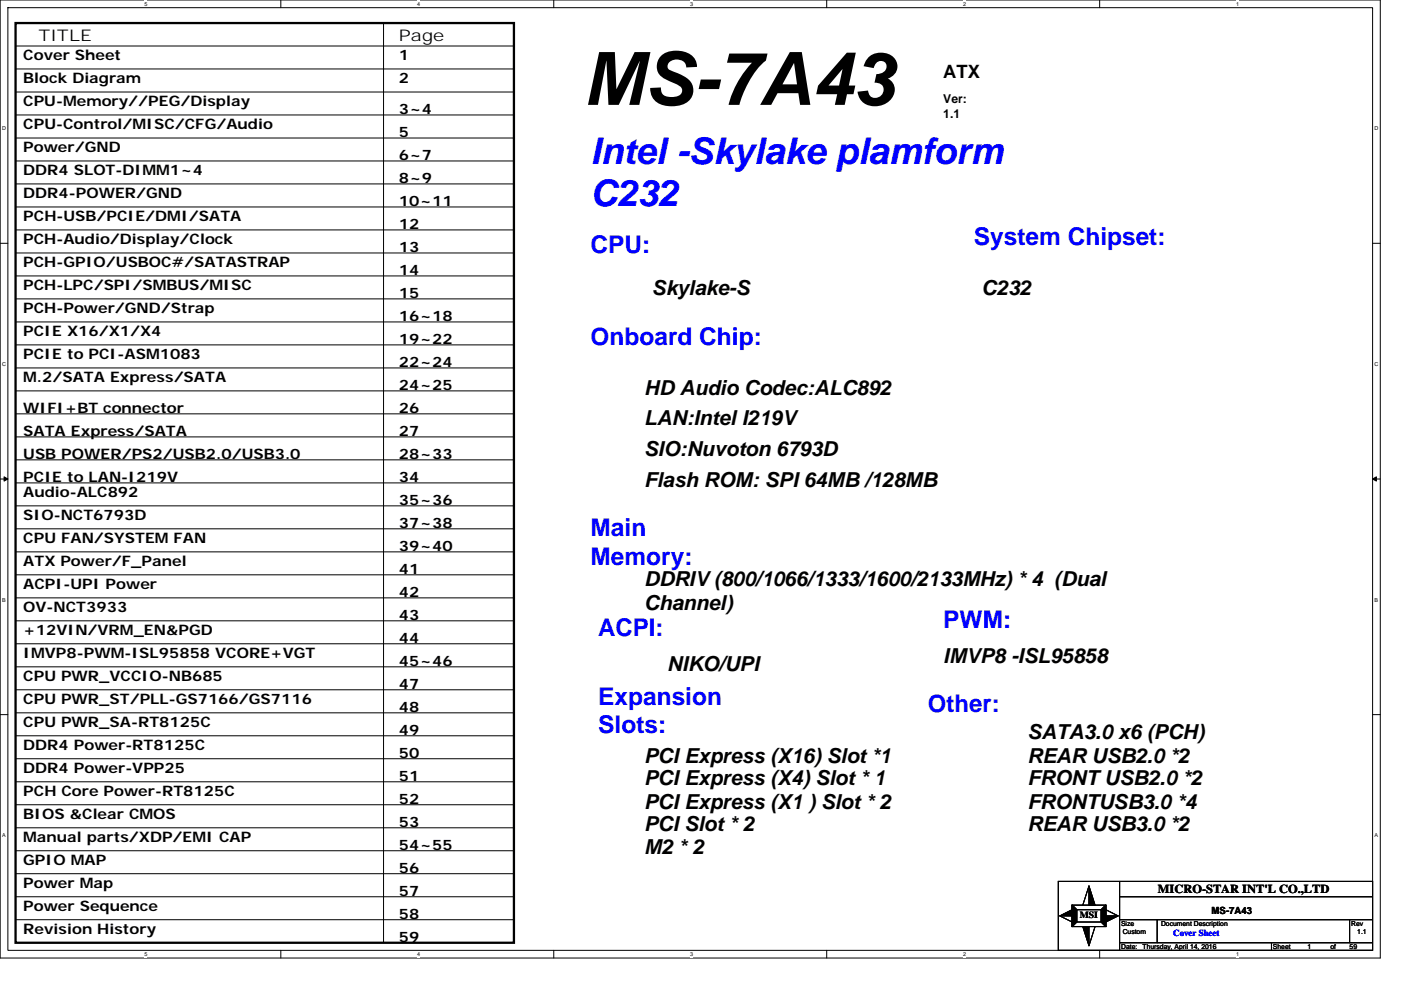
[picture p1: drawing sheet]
<svg xmlns="http://www.w3.org/2000/svg" width="297mm" height="210mm" viewBox="0 0 297 210" stroke-linecap="round" stroke-linejoin="round" font-family="sans-serif">
<defs><g id="words">
<text font-size="15.6" x="123.6" y="22.2">MS-7A43</text>
<g font-size="7.8" fill="#00f">
<text x="125.2" y="34.7">Intel -Skylake plamform</text>
<text x="125.2" y="43.6">C232</text>
</g>
<g font-size="5.2" fill="#00f">
<text x="125.2" y="53.6">CPU:</text>
<text x="206.5" y="51.9">System Chipset:</text>
<text x="125.2" y="73.1">Onboard Chip:</text>
<text x="125.2" y="113.7">Main</text>
<text x="125.2" y="119.8">Memory:</text>
<text x="126.8" y="134.9">ACPI:</text>
<text x="200" y="133.2">PWM:</text>
<text x="126.8" y="149.5">Expansion</text>
<text x="126.8" y="155.6">Slots:</text>
<text x="196.7" y="151.1">Other:</text>
</g>
<g font-size="4.4">
<text x="138.2" y="62.6">Skylake-S</text>
<text x="208.1" y="62.6">C232</text>
<text x="136.6" y="83.7">HD Audio Codec:ALC892</text>
<text x="136.6" y="90.2">LAN:Intel I219V</text>
<text x="136.6" y="96.7">SIO:Nuvoton 6793D</text>
<text x="136.6" y="103.2">Flash ROM: SPI 64MB /128MB</text>
<text x="136.6" y="124.3">DDRIV (800/1066/1333/1600/2133MHz) * 4 (Dual</text>
<text x="136.6" y="129.5">Channel)</text>
<text x="141.5" y="142.2">NIKO/UPI</text>
<text x="200" y="140.6">IMVP8 -ISL95858</text>
<text x="136.6" y="161.7">PCI Express (X16) Slot *1</text>
<text x="217.9" y="161.7">REAR USB2.0 *2</text>
<text x="217.9" y="156.8">SATA3.0 x6 (PCH)</text>
<text x="136.6" y="166.6">PCI Express (X4) Slot * 1</text>
<text x="217.9" y="166.6">FRONT USB2.0 *2</text>
<text x="136.6" y="171.5">PCI Express (X1 ) Slot * 2</text>
<text x="217.9" y="171.5">FRONTUSB3.0 *4</text>
<text x="136.6" y="176.4">PCI Slot * 2</text>
<text x="217.9" y="176.4">REAR USB3.0 *2</text>
<text x="136.6" y="181.2">M2 * 2</text>
</g>
<text font-size="3.9" x="200" y="16.6">ATX</text>
<g font-size="3.4">
<text x="8.2" y="8.6">TITLE</text>
<text x="84.6" y="8.6">Page</text>
</g>
<g font-size="3.1">
<text x="4.9" y="17.7">Block Diagram</text>
<text x="4.9" y="12.8">Cover Sheet</text>
<text x="84.6" y="17.7">2</text>
<text x="84.6" y="12.8">1</text>
<text x="4.9" y="22.6">CPU-Memory//PEG/Display</text>
<text x="4.9" y="27.5">CPU-Control/MISC/CFG/Audio</text>
<text x="84.6" y="24.2">3~4</text>
<text x="84.6" y="29.1">5</text>
<text x="4.9" y="32.3">Power/GND</text>
<text x="84.6" y="34">6~7</text>
<text x="4.9" y="37.2">DDR4 SLOT-DIMM1~4</text>
<text x="84.6" y="38.8">8~9</text>
<text x="4.9" y="42.1">DDR4-POWER/GND</text>
<text x="4.9" y="47">PCH-USB/PCIE/DMI/SATA</text>
<text x="84.6" y="43.7">10~11</text>
<text x="4.9" y="51.8">PCH-Audio/Display/Clock</text>
<text x="84.6" y="48.6">12</text>
<text x="84.6" y="53.5">13</text>
<text x="4.9" y="56.7">PCH-GPIO/USBOC#/SATASTRAP</text>
<text x="84.6" y="58.3">14</text>
<text x="4.9" y="61.6">PCH-LPC/SPI/SMBUS/MISC</text>
<text x="84.6" y="63.2">15</text>
<text x="4.9" y="71.4">PCIE X16/X1/X4</text>
<text x="4.9" y="66.5">PCH-Power/GND/Strap</text>
<text x="84.6" y="68.1">16~18</text>
<text x="4.9" y="76.2">PCIE to PCI-ASM1083</text>
<text x="84.6" y="73">19~22</text>
<text x="84.6" y="77.8">22~24</text>
<text x="4.9" y="81.1">M.2/SATA Express/SATA</text>
<text x="84.6" y="82.7">24~25</text>
<text x="4.9" y="87.6">WIFI+BT connector</text>
<text x="84.6" y="87.6">26</text>
<text x="4.9" y="92.5">SATA Express/SATA</text>
<text x="84.6" y="92.5">27</text>
<text x="4.9" y="97.4">USB POWER/PS2/USB2.0/USB3.0</text>
<text x="84.6" y="97.4">28~33</text>
<text x="4.9" y="105.5">Audio-ALC892</text>
<text x="4.9" y="102.2">PCIE to LAN-I219V</text>
<text x="84.6" y="102.2">34</text>
<text x="84.6" y="107.1">35~36</text>
<text x="4.9" y="110.4">SIO-NCT6793D</text>
<text x="84.6" y="112">37~38</text>
<text x="4.9" y="115.2">CPU FAN/SYSTEM FAN</text>
<text x="84.6" y="116.9">39~40</text>
<text x="4.9" y="120.1">ATX Power/F_Panel</text>
<text x="4.9" y="125">ACPI-UPI Power</text>
<text x="84.6" y="121.7">41</text>
<text x="4.9" y="129.9">OV-NCT3933</text>
<text x="84.6" y="131.5">43</text>
<text x="84.6" y="126.6">42</text>
<text x="4.9" y="134.7">+12VIN/VRM_EN&amp;PGD</text>
<text x="84.6" y="136.4">44</text>
<text x="4.9" y="139.6">IMVP8-PWM-ISL95858 VCORE+VGT</text>
<text x="84.6" y="141.2">45~46</text>
<text x="4.9" y="144.5">CPU PWR_VCCIO-NB685</text>
<text x="4.9" y="149.4">CPU PWR_ST/PLL-GS7166/GS7116</text>
<text x="84.6" y="146.1">47</text>
<text x="4.9" y="154.3">CPU PWR_SA-RT8125C</text>
<text x="84.6" y="151">48</text>
<text x="84.6" y="155.9">49</text>
<text x="4.9" y="159.1">DDR4 Power-RT8125C</text>
<text x="84.6" y="160.8">50</text>
<text x="4.9" y="164">DDR4 Power-VPP25</text>
<text x="84.6" y="165.6">51</text>
<text x="4.9" y="168.9">PCH Core Power-RT8125C</text>
<text x="4.9" y="173.8">BIOS &amp;Clear CMOS</text>
<text x="84.6" y="170.5">52</text>
<text x="4.9" y="178.6">Manual parts/XDP/EMI CAP</text>
<text x="84.6" y="175.4">53</text>
<text x="4.9" y="183.5">GPIO MAP</text>
<text x="84.6" y="185.1">56</text>
<text x="84.6" y="180.3">54~55</text>
<text x="4.9" y="188.4">Power Map</text>
<text x="84.6" y="190">57</text>
<text x="4.9" y="193.3">Power Sequence</text>
<text x="84.6" y="194.9">58</text>
<text x="4.9" y="198.1">Revision History</text>
<text x="84.6" y="199.8">59</text>
</g>
<g font-size="2.6">
<text x="200" y="21.9">Ver:</text>
<text x="200" y="25">1.1</text>
<text x="245.5" y="189.3">MICRO-STAR INT'L CO.,LTD</text>
</g>
<text font-size="2.1" x="256.9" y="193.8">MS-7A43</text>
<text font-size="2" x="228.9" y="194.8">MSI</text>
<text font-size="1.9" fill="#00f" x="248.8" y="198.5">Cover Sheet</text>
<g font-size="1.5">
<text x="237.7" y="196.4">Size</text>
<text x="246.2" y="196.4">Document Description</text>
<text x="286.5" y="196.4">Rev</text>
<text x="237.7" y="201.3">Date:</text>
<text x="238" y="198">Custom</text>
<text x="242.2" y="201.3">Thursday, April 14, 2016</text>
<text x="269.9" y="201.3">Sheet</text>
<text x="277.2" y="201.3">1</text>
<text x="282.1" y="201.3">of</text>
<text x="286.1" y="201.3">59</text>
<text x="287.8" y="198">1.1</text>
</g>
<g font-size="1.2">
<text x="30.6" y="1.2">5</text>
<text x="88.5" y="1.2">4</text>
<text x="146.3" y="1.2">3</text>
<text x="204.2" y="1.2">2</text>
<text x="262.1" y="1.2">1</text>
<text x=".5" y="27.6">D</text>
<text x="291.4" y="27.6">D</text>
<text x=".5" y="77.6">C</text>
<text x="291.4" y="77.6">C</text>
<text x=".5" y="127.6">B</text>
<text x="291.4" y="127.6">B</text>
<text x=".5" y="177.6">A</text>
<text x="291.4" y="177.6">A</text>
<text x="30.6" y="202.8">5</text>
<text x="88.5" y="202.8">4</text>
<text x="146.3" y="202.8">3</text>
<text x="204.2" y="202.8">2</text>
<text x="262.1" y="202.8">1</text>
</g>
</g></defs>
<path d="M0 0h292.6v203.2h-292.6zM1.7 1.6h289.3v200h-289.3z" fill="none" stroke="#000" stroke-width=".21"/>
<g fill="#fff">
<path d="M30.6 .2h.6v1.3h-.6z"/>
<path d="M30.6 201.8h.6v1.3h-.6z"/>
</g>
<path d="M59.5 0v1.6M59.5 201.6v1.6" fill="none" stroke="#000" stroke-width=".21"/>
<g fill="#fff">
<path d="M88.5 .2h.6v1.3h-.6z"/>
<path d="M88.5 201.8h.6v1.3h-.6z"/>
</g>
<path d="M117.4 0v1.6M117.4 201.6v1.6" fill="none" stroke="#000" stroke-width=".21"/>
<g fill="#fff">
<path d="M146.3 .2h.7v1.3h-.7z"/>
<path d="M146.3 201.8h.7v1.3h-.7z"/>
</g>
<path d="M175.3 0v1.6M175.3 201.6v1.6" fill="none" stroke="#000" stroke-width=".21"/>
<g fill="#fff">
<path d="M204.2 .2h.6v1.3h-.6z"/>
<path d="M204.2 201.8h.6v1.3h-.6z"/>
</g>
<path d="M233.1 0v1.6M233.1 201.6v1.6" fill="none" stroke="#000" stroke-width=".21"/>
<g fill="#fff">
<path d="M262.1 .2h.6v1.3h-.6z"/>
<path d="M262.1 201.8h.6v1.3h-.6z"/>
<path d="M.5 26.6h.8v1.3h-.8z"/>
<path d="M291.4 26.6h.9v1.3h-.9z"/>
<path d="M.5 76.6h.8v1.3h-.8z"/>
<path d="M291.4 76.6h.9v1.3h-.9z"/>
</g>
<path d="M0 51.6h1.7M291 51.6h1.6" fill="none" stroke="#000" stroke-width=".21"/>
<g fill="#fff">
<path d="M.5 126.6h.7v1.3h-.7z"/>
<path d="M291.4 126.6h.8v1.3h-.8z"/>
</g>
<path d="M0 101.6h1.7M291 101.6h1.6" fill="none" stroke="#000" stroke-width=".21"/>
<path d="M.9 101.1l.8 .5-.8 .4zM291 101.6l.8-.5v.9z" fill="#000" stroke="#000" stroke-width=".21"/>
<g fill="#fff">
<path d="M.5 176.6h.7v1.2h-.7z"/>
<path d="M291.4 176.6h.8v1.2h-.8z"/>
</g>
<g fill="none" stroke="#000" stroke-width=".21">
<path d="M3.3 19.5h105.7M3.3 14.6h105.7M3.3 9.8h105.7M81.3 4.9v195.1M3.3 24.4h105.7M3.3 39h105.7M3.3 34.1h105.7M3.3 29.3h105.7M3.3 48.8h105.7M3.3 58.5h105.7M3.3 43.9h105.7M3.3 53.7h105.7"/>
<path d="M3.3 63.4h105.7M3.3 78h105.7M3.3 68.3h105.7M3.3 73.2h105.7M3.3 92.7h105.7M3.3 82.9h105.7M3.3 97.5h105.7M3.3 87.8h105.7M3.3 112.2h105.7M3.3 102.4h105.7M3.3 117.1h105.7M3.3 107.3h105.7"/>
<path d="M3.3 126.8h105.7M3.3 136.5h105.7M3.3 131.7h105.7M3.3 121.9h105.7M0 151.6h1.7M3.3 151.2h105.7M3.3 146.3h105.7M3.3 141.4h105.7M3.3 156.1h105.7M291 151.6h1.6M3.3 160.9h105.7M3.3 165.8h105.7"/>
<path d="M3.3 170.7h105.7M3.3 175.6h105.7M3.3 180.4h105.7M3.3 185.3h105.7M3.3 190.2h105.7M3.3 195.1h105.7M224.4 186.9h66.6v14.7h-66.6zM224.7 194.3l2.6 1.3M227.3 192h7.2v4.5h-7.2zM227.3 192l1 1M228.3 193h5.2v2.6h-5.2zM228.3 195.6l-1 .9"/>
<path d="M230.9 187.9l-1.3 4.1M232.2 196.5l-1.3 4.1M233.5 195.6l1 .9M234.5 193l2.6 1.3M234.5 192l-1 1M237.4 190.2h53.6M237.4 186.9v14.7M237.4 200h53.6M237.4 195.1h53.6M245.3 195.1v4.9M269.6 200v1.6M286.1 195.1v4.9"/>
</g>
<g fill="#000" stroke="#000" stroke-width=".21">
<path d="M224.7 194.3l2.6-1.3v1.3zM230.9 187.9l1.3 4.1h-1.3zM234.5 194.3h2.6l-2.6 1.3zM229.6 196.5h1.3v4.1z"/>
<path d="M227.3 192l1 1v2.6l-1 .9z" fill-rule="evenodd"/>
<path d="M227.3 192l1 1v2.6l-1 .9z" fill-rule="evenodd"/>
<path d="M227.3 192l1 1v2.6l-1 .9z" fill-rule="evenodd"/>
<path d="M234.5 192v4.5l-1-.9v-2.6z" fill-rule="evenodd"/>
<path d="M234.5 192v4.5l-1-.9v-2.6z" fill-rule="evenodd"/>
<path d="M234.5 192v4.5l-1-.9v-2.6z" fill-rule="evenodd"/>
</g>
<path d="M3.3 4.9h105.7v195.1h-105.7z" fill="none" stroke="#000" stroke-width=".49"/>
<use href="#words"/>
</svg>
